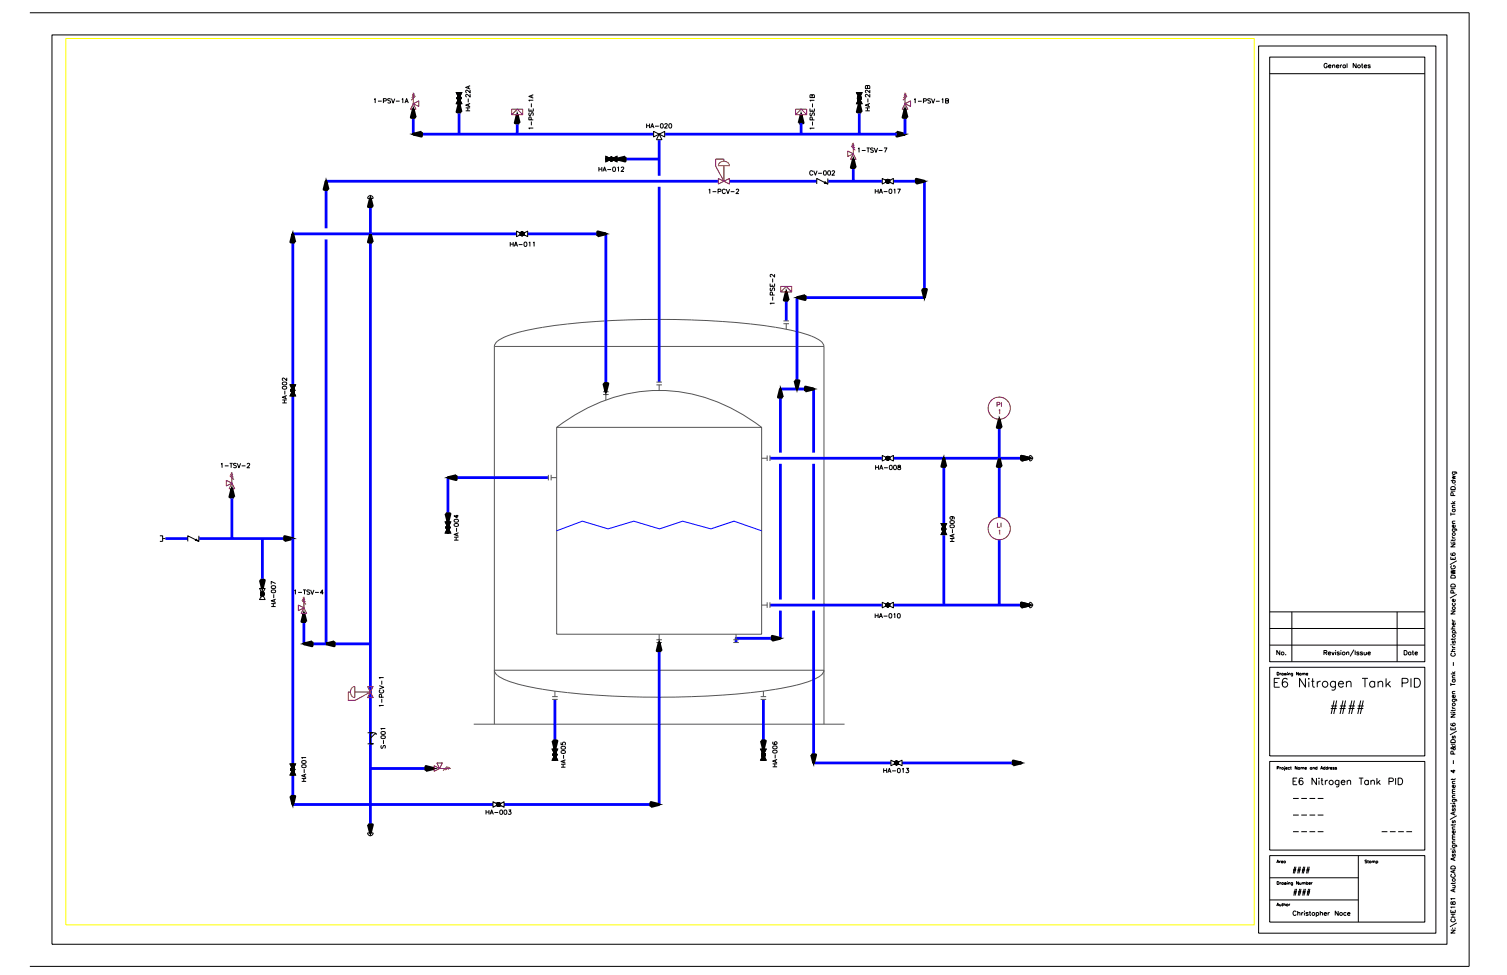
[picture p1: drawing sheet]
<svg xmlns="http://www.w3.org/2000/svg" width="864mm" height="559mm" viewBox="0 0 864 559" stroke-linecap="round" stroke-linejoin="round" font-family="sans-serif">
<defs><g id="words">
<text font-size="11" x="729" y="397">E6 Nitrogen Tank PID</text>
<g font-size="6.2">
<text x="370" y="75">HA-020</text>
<text x="501" y="356">HA-010</text>
<text x="278" y="468">HA-003</text>
</g>
<g font-size="5.7">
<text x="213" y="60">1-PSV-1A</text>
<text x="271" y="65" transform="rotate(-90 271 65)">HA-22A</text>
<text x="500" y="65" transform="rotate(-90 500 65)">HA-22B</text>
<text x="523" y="60">1-PSV-1B</text>
<text x="307" y="75" transform="rotate(-90 307 75)">1-PSE-1A</text>
<text x="468" y="75" transform="rotate(-90 468 75)">1-PSE-1B</text>
<text x="491" y="89">1-TSV-7</text>
<text x="342" y="99">HA-012</text>
<text x="463" y="102">CV-002</text>
<text x="405" y="112">1-PCV-2</text>
<text x="501" y="112">HA-017</text>
<text x="291" y="143">HA-011</text>
<text x="445" y="176" transform="rotate(-90 445 176)">1-PSE-2</text>
<text x="165" y="232" transform="rotate(-90 165 232)">HA-002</text>
<text x="126" y="269">1-TSV-2</text>
<text x="501" y="270">HA-008</text>
<text x="264" y="311" transform="rotate(-90 264 311)">HA-004</text>
<text x="548" y="312" transform="rotate(-90 548 312)">HA-009</text>
<text x="159" y="349" transform="rotate(-90 159 349)">HA-007</text>
<text x="221" y="406" transform="rotate(-90 221 406)">1-PCV-1</text>
<text x="222" y="430" transform="rotate(-90 222 430)">S-001</text>
<text x="325" y="441" transform="rotate(-90 325 441)">HA-005</text>
<text x="447" y="441" transform="rotate(-90 447 441)">HA-006</text>
<text x="177" y="449" transform="rotate(-90 177 449)">HA-001</text>
<text x="506" y="444">HA-013</text>
</g>
<text font-size="5.7" fill="#d00" x="168" y="342">1-TSV-4</text>
<text font-size="4.9" fill="#d00" x="574" y="234" transform="rotate(-90 574 234)">PI</text>
<text font-size="4.4" fill="#d00" x="574" y="303" transform="rotate(-90 574 303)">LI</text>
<text font-size="4.4" x="731" y="496">Area</text>
</g></defs>
<!-- layer: Equipment -->
<path d="M283 199h189M451 186v3M347 226v3M378 221v3M319 245a91 91 0 0 1 103-9l14 9M316 274h3M436 263h4M436 347h4M378 363v4M422 363v4M318 396v3M437 396v3" fill="none" stroke="#545454" stroke-width=".57"/>
<!-- layer: 0 -->
<g fill="none" stroke="#545454" stroke-width=".57">
<path d="M285 196l-2 3v216M444 188l-16-3-20-1-20-1h-22l-22 1-19 2-14 2-14 2a36 36 0 0 0-12 6M445 188l13 2a23 23 0 0 1 14 8v217M449 186h3M449 184h3M376 219h3M346 226h3M346 225h3M376 221h3M319 245h117v118h-117zM314 272v3M316 272v3"/>
<path d="M440 261v3M441 261v3M440 345v3M441 345v3M376 367h3M376 368h3M420 367h3M420 368h3M285 387a84 84 0 0 0 33 9l30 3 34 1 34-2 28-3M285 387l-2-3h189a12 12 0 0 1-9 7l-18 4M316 399h4M436 399h3"/>
<path d="M271 415h213M316 401h4M436 401h3"/>
</g>
<path d="M319 304l15-5 14 4 15-4 15 4 13-4 16 4 14-4 15 5" fill="none" stroke="#00f" stroke-width=".57"/>
<!-- layer: Process -->
<g fill="none" stroke="#00f" stroke-width="1.6" stroke-linecap="butt">
<path d="M237 67v10M242 77h133M263 64v13M296 66v11M381 77h133M459 70v7M492 64v13M519 67v10M358 91h20M378 80v21M489 96v8M187 109v22"/>
<path d="M187 104h225M212 118v355M378 107v112M418 104h50M474 104h32M512 104h13M530 104v62M168 139v82M168 134h128M187 137v232h-8M302 134h40M347 134v86"/>
<path d="M451 172v12M457 171v47M461 171h69M168 227v211M447 228v31M447 223h15M466 223v36M573 245v18M257 274v20M261 274h53M441 263h65M447 266v78"/>
<path d="M466 266v78M512 263h73M541 267v33M573 267v30M133 285v24M95 309h13M114 309h49M150 309v24M541 306v41M573 309v38M174 356v13M441 347h65"/>
<path d="M447 350v16M466 350v83M512 347h73M192 369h20M378 373v88M442 366h-20v2M318 401v24M437 401v24M466 437h45M517 437h68M168 444v12M212 440h32"/>
<path d="M168 461h115M289 461h84"/>
</g>
<!-- layer: Annotation -->
<g fill="none" stroke="#000" stroke-width="1.6" stroke-linecap="butt">
<path d="M263 59l1 5h-2zM492 59l2 5h-3zM237 77l5-1v2zM237 63l1 4h-2zM296 66l2 4h-3zM459 66l1 4h-2zM514 76l5 1-5 1zM519 63l1 4h-3zM354 91l4-1v2zM489 91l1 5h-2zM187 104l1 5h-2zM212 114l1 4h-2z"/>
<path d="M525 103l5 1-5 1zM168 134l1 5h-2zM212 134l1 5h-2zM342 133l5 1-5 1zM451 167l1 5h-3zM457 171l4-2v3zM529 166h2l-1 5zM346 220h2l-1 5zM456 218h2l-1 5zM447 223l1 5h-2zM462 222l4 1-4 1zM573 240l1 5h-3z"/>
<path d="M257 274l4-1v2zM541 263l1 4h-2zM573 263l1 4h-3zM585 261l5 2-5 1zM133 280l1 5h-2zM256 294h2l-1 5zM163 308l5 1-5 1zM149 333h3l-2 4zM174 352l1 4h-2zM585 346l5 1-5 1zM174 369l5-1v2zM187 369l5-1v2z"/>
<path d="M378 368l1 5h-2zM442 365l5 1-5 1zM244 439l5 1-5 2zM317 425h2l-1 4zM436 425h3l-2 4zM465 433h2l-1 4zM581 436l4 1-4 1zM167 456h2l-1 5zM373 460l5 1-5 1zM211 473h2l-1 4z"/>
</g>
<!-- layer: 0 -->
<g fill="#000" stroke="#000" stroke-width=".57">
<path d="M263 57v2h-2zM261 53h2v2zM262 56v1zM263 57v2zM263 53v2zM492 57v2h-1zM491 53h1v2zM491 56v1zM493 57v2zM493 53v2zM347 90l2 1h-2zM347 91h2z"/>
<path d="M350 92h1zM351 91l3-1v1zM351 91h3zM508 103h1zM299 135h1zM168 225v2zM168 221v2zM169 223v1zM508 262h1zM255 299h1v2zM257 299v2zM256 303v2h-1z"/>
<path d="M257 303v2zM540 304v2h-1zM539 300h1v2zM540 303v1zM541 304v2zM541 300v2zM149 340v1zM151 340v1zM508 346h1zM166 438h1v2zM317 432v1zM318 429v3z"/>
<path d="M318 434v2zM318 429h2l-2 3zM318 433l2 3h-2zM436 429h1v3zM437 433v3h-1zM438 429v3zM438 434v2zM438 432v1zM513 436h1zM167 442v2h-1zM168 442v2zM168 438v2z"/>
<path d="M285 460h1z"/>
<path d="M262 56v1zM262 56v1z"/>
<path d="M262 56v1zM262 56v1z"/>
<path d="M262 56v1zM262 56v1z"/>
<path d="M262 56v1zM262 56v1z"/>
<path d="M262 55v2zM262 55v2z"/>
<path d="M262 55v2zM262 55v2z"/>
<path d="M262 55v2zM262 55v2z"/>
<path d="M262 55v2zM263 55v2z"/>
<path d="M263 57v2zM263 57v2z"/>
<path d="M263 53v2zM263 53v2z"/>
<path d="M263 55v2zM263 55v2z"/>
<path d="M263 55v2zM263 55v2z"/>
<path d="M263 57v2zM263 57v2z"/>
<path d="M263 53v2zM263 53v2z"/>
<path d="M263 55v2zM263 55v2z"/>
<path d="M263 55v2zM263 55v2z"/>
<path d="M263 57v2zM263 57v2z"/>
<path d="M263 53v2zM263 53v2z"/>
<path d="M263 55v2zM263 55v2z"/>
<path d="M263 57v2zM263 57v2z"/>
<path d="M263 53v2zM263 53v2z"/>
<path d="M263 55v2zM263 55v2z"/>
<path d="M263 55v2zM263 55v2z"/>
<path d="M263 57v2zM263 57v2z"/>
<path d="M263 53v2zM263 53v2z"/>
<path d="M263 55v2zM263 55v2z"/>
<path d="M263 55v2zM263 55v2z"/>
<path d="M264 57l-1 2zM264 57l1 2h-1z"/>
<path d="M264 53v2zM264 53h1l-1 2z"/>
<path d="M263 55v2zM264 55l-1 2z"/>
<path d="M264 55v2zM264 55v2z"/>
<path d="M264 55v2zM264 55v2z"/>
<path d="M264 55v2zM264 55v2z"/>
<path d="M264 55v2zM264 56v1z"/>
<path d="M264 56v1zM264 56v1z"/>
<path d="M264 56v1zM264 56v1z"/>
<path d="M264 56v1zM264 56v1z"/>
<path d="M491 56v1zM491 56v1z"/>
<path d="M491 56v1zM491 56v1z"/>
<path d="M492 56l-1 1zM492 56v1z"/>
<path d="M492 56v1zM492 56v1z"/>
<path d="M492 55v2zM492 55v2z"/>
<path d="M492 55v2zM492 55v2z"/>
<path d="M492 55v2zM492 55v2z"/>
<path d="M492 55v2zM492 55v2z"/>
<path d="M492 57v2zM492 57v2z"/>
<path d="M492 53v2zM492 53v2z"/>
<path d="M492 55v2zM492 55v2z"/>
<path d="M492 55v2zM492 55v2z"/>
<path d="M492 57v2zM492 57v2z"/>
<path d="M492 53v2zM492 53v2z"/>
<path d="M492 55v2zM492 55v2z"/>
<path d="M492 55v2zM492 55v2z"/>
<path d="M492 57v2zM492 57v2z"/>
<path d="M492 53v2zM492 53v2z"/>
<path d="M492 55v2zM492 55v2z"/>
<path d="M492 57v2zM493 57l-1 2z"/>
<path d="M492 53v2zM493 53v2z"/>
<path d="M492 55v2zM493 55l-1 2z"/>
<path d="M493 55v2zM493 55v2z"/>
<path d="M493 57v2zM493 57v2z"/>
<path d="M493 53v2zM493 53v2z"/>
<path d="M493 55v2zM493 55v2z"/>
<path d="M493 55v2zM493 55v2z"/>
<path d="M493 57v2zM493 57l1 2h-1z"/>
<path d="M493 53v2zM493 53h1l-1 2z"/>
<path d="M493 55v2zM493 55v2z"/>
<path d="M493 55v2zM493 55v2z"/>
<path d="M237 63v4h-1zM237 63v4h1z"/>
<path d="M237 77h5v1zM237 77h5v-1z"/>
<path d="M263 59v5h-1zM263 59v5h1z"/>
<path d="M296 66v4h-1zM296 66v4h2z"/>
<path d="M459 66v4h1zM459 66v4h-1z"/>
<path d="M492 59v5h-1zM492 59v5h2z"/>
<path d="M514 77v1l5-1zM514 76l5 1h-5z"/>
<path d="M519 63v4h-2zM519 63v4h1z"/>
<path d="M347 91h2zM347 91h2z"/>
<path d="M347 91h2zM347 91h2z"/>
<path d="M347 91h2zM347 91h2z"/>
<path d="M347 91h2zM347 91h2z"/>
<path d="M347 91h2zM347 91h2z"/>
<path d="M349 91h2zM349 91h2z"/>
<path d="M349 91h2zM349 91h2z"/>
<path d="M349 91h2zM349 91h2z"/>
<path d="M349 91h2zM349 91h2z"/>
<path d="M349 91h2zM349 91h2z"/>
<path d="M347 92h2zM347 92v1l2-1z"/>
<path d="M349 91h2zM349 91h2z"/>
<path d="M349 91h2zM349 92l2-1z"/>
<path d="M349 91h2zM349 91h2z"/>
<path d="M349 92h2zM349 92h2z"/>
<path d="M349 91h2zM349 91h2z"/>
<path d="M349 92h2zM349 92h2z"/>
<path d="M349 91h2zM349 91h2z"/>
<path d="M349 92h2zM350 92h1z"/>
<path d="M350 91h1zM349 91h2z"/>
<path d="M350 92h1zM350 92h1z"/>
<path d="M350 90h1zM350 91h1z"/>
<path d="M350 92h1zM350 92h1z"/>
<path d="M350 90h1zM350 90h1z"/>
<path d="M350 92h1zM350 92h1z"/>
<path d="M350 90h1zM350 90h1z"/>
<path d="M350 92h1zM350 92h1z"/>
<path d="M350 90h1zM350 90h1z"/>
<path d="M350 92h1zM350 92h1z"/>
<path d="M350 90h1zM350 90h1z"/>
<path d="M350 92h1zM350 92h1z"/>
<path d="M350 90h1zM350 90h1z"/>
<path d="M350 92h1zM350 92h1z"/>
<path d="M350 90h1zM350 90h1z"/>
<path d="M350 90h1zM350 90h1z"/>
<path d="M351 91h3zM351 91h3z"/>
<path d="M351 91h3zM351 91h3z"/>
<path d="M351 91h3zM351 91h3z"/>
<path d="M351 91h3zM351 91h3z"/>
<path d="M351 91h3zM351 91h3z"/>
<path d="M351 92l3-1zM351 92l3 1v-1z"/>
<path d="M354 91h4v1zM354 91h4v-1z"/>
<path d="M489 91v5h-1zM489 91v5h1z"/>
<path d="M187 104v5h-1zM187 104v5h1z"/>
<path d="M212 114v4h-1zM212 114v4h1z"/>
<path d="M508 103h1zM508 103h1z"/>
<path d="M508 105h1zM508 105h1z"/>
<path d="M508 103h1zM508 103h1z"/>
<path d="M508 105h1zM508 105h1z"/>
<path d="M508 103h2zM508 103h2z"/>
<path d="M508 105h1zM508 105h1z"/>
<path d="M508 103h2zM508 103h2z"/>
<path d="M508 105h2zM508 105h1z"/>
<path d="M508 103h2zM508 103h2z"/>
<path d="M508 104h2zM508 104l2 1z"/>
<path d="M508 103l2 1zM508 103l2 1z"/>
<path d="M508 104h2zM508 104h2z"/>
<path d="M508 104h2zM508 104h2z"/>
<path d="M508 104h2zM508 104h2z"/>
<path d="M508 104h2zM508 104h2z"/>
<path d="M525 103l5 1h-5zM525 104v1l5-1z"/>
<path d="M168 134v5h-1zM168 134v5h1z"/>
<path d="M212 134v5h-1zM212 134v5h1z"/>
<path d="M299 133h1zM299 133h1z"/>
<path d="M299 133h1zM299 133h1z"/>
<path d="M299 133h1zM298 133h2z"/>
<path d="M299 135h1zM299 135h1z"/>
<path d="M298 133h2zM298 133h2z"/>
<path d="M298 135h2zM298 135h2z"/>
<path d="M298 133l2 1zM298 133l2 1z"/>
<path d="M298 135h2zM298 135h2z"/>
<path d="M298 134h2zM298 134h2z"/>
<path d="M298 134h2zM298 134l2 1z"/>
<path d="M298 134h2zM298 134h2z"/>
<path d="M298 134h2zM298 134h2z"/>
<path d="M298 134h2zM298 134h2z"/>
<path d="M342 133l5 1h-5zM342 134v1l5-1z"/>
<path d="M451 167v5h-2zM451 167v5h1z"/>
<path d="M457 171h4v1zM457 171h4v-2z"/>
<path d="M530 166h1l-1 5zM529 166l1 5v-5z"/>
<path d="M347 220h1l-1 5zM346 220l1 5v-5z"/>
<path d="M457 218h1l-1 5zM456 218l1 5v-5z"/>
<path d="M167 225v2zM167 225v2z"/>
<path d="M167 221v2zM167 221v2z"/>
<path d="M167 223v2zM168 223v2z"/>
<path d="M167 225v2zM168 225l-1 2z"/>
<path d="M167 221v2zM168 221l-1 2z"/>
<path d="M168 223v2zM168 223v2z"/>
<path d="M168 223v2zM168 223v2z"/>
<path d="M168 225v2zM168 225v2z"/>
<path d="M168 221v2zM168 221v2z"/>
<path d="M168 223v2zM168 223v2z"/>
<path d="M168 225v2zM168 225v2z"/>
<path d="M168 221v2zM168 221v2z"/>
<path d="M168 223v2zM168 223v2z"/>
<path d="M168 223v2zM168 223v2z"/>
<path d="M168 225v2zM168 225v2z"/>
<path d="M168 221v2zM168 221v2z"/>
<path d="M168 223v2zM168 223v2z"/>
<path d="M168 223v2zM168 223v2z"/>
<path d="M168 225v2zM168 225l1 2h-1z"/>
<path d="M168 221v2zM168 221h1l-1 2z"/>
<path d="M168 223v2zM168 223v2z"/>
<path d="M168 223v2zM168 223v2z"/>
<path d="M168 223v2zM168 223v2z"/>
<path d="M168 223v2zM169 223l-1 2z"/>
<path d="M169 223v1zM169 223v1z"/>
<path d="M169 223v1zM169 223v1z"/>
<path d="M169 223v1zM169 223v1z"/>
<path d="M169 223v1zM169 223v1z"/>
<path d="M169 223v1zM169 223v1z"/>
<path d="M169 223v1zM169 223v1z"/>
<path d="M447 223v5h-1zM447 223v5h1z"/>
<path d="M462 222l4 1h-4zM462 223v1l4-1z"/>
<path d="M573 240v5h-2zM573 240v5h1z"/>
<path d="M257 274h4v1zM257 274h4v-1z"/>
<path d="M508 262h1zM508 262h1z"/>
<path d="M508 262h1zM508 262h1z"/>
<path d="M508 264h1zM508 264h1z"/>
<path d="M508 262h2zM508 262h2z"/>
<path d="M508 263h1zM508 263l1 1z"/>
<path d="M508 262h2zM508 262h2z"/>
<path d="M508 263h2zM508 263h1z"/>
<path d="M508 262h2zM508 262h2z"/>
<path d="M508 263h2zM508 263h2z"/>
<path d="M508 262h2zM508 262h2z"/>
<path d="M508 263h2zM508 263h2z"/>
<path d="M508 262l2 1zM508 262l2 1z"/>
<path d="M508 263h2zM508 263h2z"/>
<path d="M508 263h2zM508 263h2z"/>
<path d="M541 263v4h-1zM541 263v4h1z"/>
<path d="M573 263v4h-2zM573 263v4h1z"/>
<path d="M585 261l5 2h-5zM585 263v1l5-1z"/>
<path d="M585 261l5 2h-5zM585 263v1l5-1z"/>
<path d="M133 280v5h-1zM133 280v5h1z"/>
<path d="M257 299v2zM257 299v2l1-2z"/>
<path d="M257 294h1l-1 5zM256 294l1 5v-5z"/>
<path d="M163 308l5 1h-5zM163 309v1l5-1z"/>
<path d="M256 302v1zM256 302v1z"/>
<path d="M256 302v1zM256 302v1z"/>
<path d="M256 302v1zM256 302v1z"/>
<path d="M256 302v1zM256 302v1z"/>
<path d="M256 302v1zM256 302v1z"/>
<path d="M256 302v1zM256 302v1z"/>
<path d="M256 302v1zM256 302v1z"/>
<path d="M256 302v1zM256 302v1z"/>
<path d="M256 301v2zM256 301v2z"/>
<path d="M256 301v2zM256 301v2z"/>
<path d="M256 299v2zM256 299v2z"/>
<path d="M256 303v2zM256 303v2z"/>
<path d="M256 301v2zM256 301v2z"/>
<path d="M256 301v2zM256 301v2z"/>
<path d="M256 299v2zM256 299l1 2z"/>
<path d="M256 303l1 2zM256 303l1 2z"/>
<path d="M256 301v2zM256 301v2z"/>
<path d="M256 301l1 2zM256 301l1 2z"/>
<path d="M257 299v2zM257 299v2z"/>
<path d="M257 303v2zM257 303v2z"/>
<path d="M257 301v2zM257 301v2z"/>
<path d="M257 299v2zM257 299v2z"/>
<path d="M257 303v2zM257 303v2z"/>
<path d="M257 301v2zM257 301v2z"/>
<path d="M257 301v2zM257 301v2z"/>
<path d="M257 299v2zM257 299v2z"/>
<path d="M257 303v2zM257 303v2z"/>
<path d="M257 301v2zM257 301v2z"/>
<path d="M257 301v2zM257 301v2z"/>
<path d="M257 303v2zM257 303v2h1z"/>
<path d="M257 301v2zM257 301v2z"/>
<path d="M257 301v2zM257 301v2z"/>
<path d="M257 301v2zM257 301v2z"/>
<path d="M540 303v1zM540 303v1z"/>
<path d="M540 303v1zM540 303v1z"/>
<path d="M540 303v1zM540 303v1z"/>
<path d="M540 303v1zM540 303v1z"/>
<path d="M540 303v1zM540 302v2z"/>
<path d="M540 302v2zM540 302v2z"/>
<path d="M540 302v2zM540 302v2z"/>
<path d="M540 302v2zM540 302v2z"/>
<path d="M540 302v2zM540 302v2z"/>
<path d="M540 304v2zM541 304l-1 2z"/>
<path d="M540 300v2zM541 300l-1 2z"/>
<path d="M540 302v2zM541 302v2z"/>
<path d="M541 304v2zM541 304v2z"/>
<path d="M541 300v2zM541 300v2z"/>
<path d="M541 302v2zM541 302v2z"/>
<path d="M541 302v2zM541 302v2z"/>
<path d="M541 304v2zM541 304v2z"/>
<path d="M541 300v2zM541 300v2z"/>
<path d="M541 302v2zM541 302v2z"/>
<path d="M541 304v2zM541 304v2z"/>
<path d="M541 300v2zM541 300v2z"/>
<path d="M541 302v2zM541 302v2z"/>
<path d="M541 302v2zM541 302v2z"/>
<path d="M541 304v2zM541 304v2z"/>
<path d="M541 300v2zM541 300v2z"/>
<path d="M541 302v2zM541 302v2z"/>
<path d="M541 302v2zM541 302v2z"/>
<path d="M541 304v2zM541 304l1 2h-1z"/>
<path d="M541 300v2zM541 300h1l-1 2z"/>
<path d="M541 302v2zM541 302v2z"/>
<path d="M541 302v2zM541 302v2z"/>
<path d="M541 302v2zM542 302l-1 2z"/>
<path d="M542 302v2zM542 302v2z"/>
<path d="M542 302v2zM542 303v1z"/>
<path d="M150 333h2l-2 4zM149 333l1 4v-4z"/>
<path d="M149 340v1zM149 340v1z"/>
<path d="M149 340l1 1zM150 340v1z"/>
<path d="M150 340v1zM150 340v1z"/>
<path d="M150 340v1zM150 340v1z"/>
<path d="M150 340v1zM150 340v1z"/>
<path d="M150 339v2zM150 339v2z"/>
<path d="M150 339v2zM150 339v2z"/>
<path d="M150 339v2zM150 339l1 2z"/>
<path d="M151 339v2zM151 339v2z"/>
<path d="M151 339v2zM151 339v2z"/>
<path d="M151 340v1zM151 340v1z"/>
<path d="M151 340v1zM151 340v1z"/>
<path d="M151 340v1zM151 340v1z"/>
<path d="M151 340v1zM151 340v1z"/>
<path d="M174 352v4h-1zM174 352v4h1z"/>
<path d="M508 346h1zM508 346h1z"/>
<path d="M508 348h1zM508 348h1z"/>
<path d="M508 346h1zM508 346h1z"/>
<path d="M508 348h1zM508 348h1z"/>
<path d="M508 346h2zM508 346h2z"/>
<path d="M508 348h1zM508 348h1z"/>
<path d="M508 346h2zM508 346h2z"/>
<path d="M508 347h2zM508 347l1 1z"/>
<path d="M508 346h2zM508 346h2z"/>
<path d="M508 347h2zM508 347h2z"/>
<path d="M508 346l2 1zM508 346l2 1z"/>
<path d="M508 347h2zM508 347h2z"/>
<path d="M508 347h2zM508 347h2z"/>
<path d="M508 347h2zM508 347h2z"/>
<path d="M508 347h2zM508 347h2z"/>
<path d="M585 346l5 1h-5zM585 347v1l5-1z"/>
<path d="M585 346l5 1h-5zM585 347v1l5-1z"/>
<path d="M174 369h5v1zM174 369h5v-1z"/>
<path d="M187 369h5v1zM187 369h5v-1z"/>
<path d="M378 368v5h-1zM378 368v5h1z"/>
<path d="M442 365l5 1h-5zM442 366v1l5-1z"/>
<path d="M167 438v2zM167 438v2z"/>
<path d="M167 438v2zM168 438l-1 2z"/>
<path d="M168 440v2zM168 440v2z"/>
<path d="M168 438v2zM168 438v2z"/>
<path d="M168 440v2zM168 440v2z"/>
<path d="M168 438v2zM168 438v2z"/>
<path d="M168 440v2zM168 440v2z"/>
<path d="M168 440v2zM168 440v2z"/>
<path d="M168 438v2zM168 438v2z"/>
<path d="M168 440v2zM168 440v2z"/>
<path d="M244 439l5 1h-5zM244 440v2l5-2z"/>
<path d="M317 432v1zM317 432v1z"/>
<path d="M317 432v1zM317 432v1z"/>
<path d="M317 432v1zM317 432v1z"/>
<path d="M317 432v1zM317 432v1z"/>
<path d="M317 432v1zM317 432v1z"/>
<path d="M317 432v1zM317 432v1z"/>
<path d="M317 432v1zM317 432v1z"/>
<path d="M317 432v1zM317 432v1z"/>
<path d="M318 432v1zM317 432v1z"/>
<path d="M318 432v1zM318 432v1z"/>
<path d="M318 429v3zM316 429h2v3z"/>
<path d="M318 433v3zM318 433v3h-2z"/>
<path d="M318 431v3zM318 432v1z"/>
<path d="M318 431v3zM318 431v3z"/>
<path d="M318 429v2zM318 429v2z"/>
<path d="M318 434v2zM318 434v2z"/>
<path d="M318 431v3zM318 431v3z"/>
<path d="M318 429v2zM318 429v2z"/>
<path d="M318 434v2zM318 434v2z"/>
<path d="M318 431v3zM318 431v3z"/>
<path d="M318 431v3zM318 431v3z"/>
<path d="M318 429v2zM318 429v2z"/>
<path d="M318 434v2zM318 434v2z"/>
<path d="M318 431v3zM318 431v3z"/>
<path d="M318 431v3zM318 431v3z"/>
<path d="M318 429v2zM318 429v2z"/>
<path d="M318 434v2zM318 434v2z"/>
<path d="M318 432v2zM318 431v3z"/>
<path d="M318 429v3zM318 429v2z"/>
<path d="M318 433v3zM318 434v2z"/>
<path d="M318 432v1zM318 432v1z"/>
<path d="M319 432l-1 1zM318 432v1z"/>
<path d="M319 432v1zM319 432v1z"/>
<path d="M319 432v1zM319 432v1z"/>
<path d="M318 425h1l-1 4zM317 425l1 4v-4z"/>
<path d="M436 432v1zM436 432v1z"/>
<path d="M436 432v1zM436 432v1z"/>
<path d="M436 432v1zM436 432v1z"/>
<path d="M436 432l1 1zM437 432v1z"/>
<path d="M437 432v1zM437 432v1z"/>
<path d="M437 432v1zM437 432v1z"/>
<path d="M437 432v1zM437 432v1z"/>
<path d="M437 432v1zM437 432v1z"/>
<path d="M437 432v1zM437 432v1z"/>
<path d="M437 432v1zM437 432v1z"/>
<path d="M437 429v3zM437 429v2z"/>
<path d="M437 433v3zM437 433v3z"/>
<path d="M437 432v1zM437 432v1z"/>
<path d="M437 432v2zM437 432v2z"/>
<path d="M437 429v2zM437 429v2z"/>
<path d="M437 434v2zM437 434v2z"/>
<path d="M437 431v3zM437 431v3z"/>
<path d="M437 431v3zM437 431v3z"/>
<path d="M437 429v2zM437 429v2z"/>
<path d="M437 434v2zM437 434v2z"/>
<path d="M437 431v3zM437 431v3z"/>
<path d="M437 429l1 2zM437 429l1 2z"/>
<path d="M437 434l1 2zM437 434l1 2z"/>
<path d="M437 431v3zM437 431l1 3z"/>
<path d="M438 431v3zM438 431v3z"/>
<path d="M438 429v2zM438 429v2z"/>
<path d="M438 434v2zM438 434v2z"/>
<path d="M438 431v3zM438 431v3z"/>
<path d="M438 431v3zM438 431v2z"/>
<path d="M438 429v3zM438 429v3l1-3z"/>
<path d="M438 434v2zM438 433v3h1z"/>
<path d="M438 432v1zM438 432v1z"/>
<path d="M438 432v1zM438 432v1z"/>
<path d="M438 432v1zM438 432v1z"/>
<path d="M438 432v1zM438 432v1z"/>
<path d="M438 432v1zM438 432v1z"/>
<path d="M438 432v1zM438 432v1z"/>
<path d="M438 432v1zM438 432v1z"/>
<path d="M438 432v1zM438 432v1z"/>
<path d="M438 432v1zM438 432v1z"/>
<path d="M438 432v1zM438 432v1z"/>
<path d="M437 425h2l-2 4zM436 425l1 4v-4z"/>
<path d="M466 433h1l-1 4zM465 433l1 4v-4z"/>
<path d="M513 436h1zM513 436h1z"/>
<path d="M513 436h1zM513 436h1z"/>
<path d="M513 436l2 1zM513 437h2z"/>
<path d="M513 437h2zM513 437h2z"/>
<path d="M513 437h2zM513 437h2z"/>
<path d="M513 437h2zM513 437h2z"/>
<path d="M513 437h2zM513 437h2z"/>
<path d="M513 437h2zM513 437l2 1z"/>
<path d="M513 437h2zM513 437h2z"/>
<path d="M581 436l4 1h-4zM581 437v1l4-1z"/>
<path d="M167 440v1zM167 440v2z"/>
<path d="M167 440v2zM167 440v2z"/>
<path d="M167 440v2zM167 440v2z"/>
<path d="M167 440v2zM167 440v2z"/>
<path d="M167 440v2zM167 440v2z"/>
<path d="M167 440v2zM167 440v2z"/>
<path d="M167 440v2zM167 440v2z"/>
<path d="M167 442v2zM167 442v2z"/>
<path d="M167 440v2zM167 440v2z"/>
<path d="M167 440v2zM168 440v2z"/>
<path d="M167 442v2zM168 442l-1 2z"/>
<path d="M168 440v2zM168 440v2z"/>
<path d="M168 442v2zM168 442v2z"/>
<path d="M168 442v2zM168 442v2z"/>
<path d="M168 442v2zM168 442v2z"/>
<path d="M168 440v2zM168 440v2z"/>
<path d="M168 442v2zM168 442l1 2h-1z"/>
<path d="M168 438v2zM168 438h1l-1 2z"/>
<path d="M168 440v2zM168 440v2z"/>
<path d="M168 440v2zM168 440v2z"/>
<path d="M168 440v2zM168 440v2z"/>
<path d="M168 440v2zM169 440l-1 2z"/>
<path d="M169 440v2zM169 440v2z"/>
<path d="M169 440v2zM169 440v2z"/>
<path d="M169 440v2zM169 440v2z"/>
<path d="M169 440v2zM169 441v1z"/>
<path d="M168 456h1l-1 5zM167 456l1 5v-5z"/>
<path d="M373 460l5 1h-5zM373 461v1l5-1z"/>
<path d="M212 473h1l-1 4zM211 473l1 4v-4z"/>
<path d="M285 460h1zM285 460h1z"/>
<path d="M285 460h1zM285 460h1z"/>
<path d="M285 460h1zM285 460h1z"/>
<path d="M285 460l2 1zM285 460l2 1z"/>
<path d="M285 461h2zM285 461h2z"/>
<path d="M285 461h2zM285 461h2z"/>
<path d="M285 461h2zM285 461h2z"/>
</g>
<!-- layer: Mechanical -->
<g fill="none" stroke="#000" stroke-width=".57">
<path d="M378 77l-2 3M211 114h3M473 104v1h-1h1zM590 261v3M92 310h1M112 309l1 1h-1h1zM590 345v3M215 420l1 1-1-1-3 3M211 477h3"/>
<circle cx="263" cy="56" r=".1"/>
<circle cx="492" cy="56" r=".1"/>
<circle cx="350" cy="91" r=".1"/>
<circle cx="509" cy="104" r="1.1"/>
<circle cx="299" cy="134" r="1.1"/>
<circle cx="168" cy="224" r=".1"/>
<circle cx="509" cy="263" r="1.1"/>
<circle cx="257" cy="302" r=".1"/>
<circle cx="541" cy="303" r=".1"/>
<circle cx="150" cy="340" r="1.1"/>
<circle cx="509" cy="347" r="1.1"/>
<circle cx="318" cy="433" r=".1"/>
<circle cx="437" cy="433" r=".1"/>
<circle cx="514" cy="437" r="1.1"/>
<circle cx="168" cy="441" r=".1"/>
<circle cx="286" cy="461" r="1.1"/>
</g>
<!-- layer: 0 -->
<g fill="none" stroke="#000" stroke-width=".57">
<path d="M263 56l-2-3h4l-2 3M263 57l-2 2h4l-2-2M492 56l-1-3h3l-1 3M492 57l-1 2h3l-1-2M378 77l3 1v-3l-6 3v-3l3 2 1 3h-3M350 91l-3-1v3l3-1M351 91l3-1v3l-3-1M211 114a1.6 1.6 0 0 1 1-2 1.6 1.6 0 0 1 2 2M473 104l1 1h-2zM474 102v3l-6-3v3M508 104l-2-2v3l2-1M509 104l3-2v3l-3-1"/>
<path d="M298 134l-2-2v4l2-2M300 134l2-2v4l-2-2M167 223l-1-2h3l-1 2M167 224l-1 3h3l-1-3M508 262l-2-1v3l2-1M510 262l2-1v3l-2-1M590 261a1.6 1.6 0 0 1 2 2 1.6 1.6 0 0 1-2 1M92 307h1v3M93 309h2M112 309l2 1h-2zM114 307v3l-6-3v3M256 303l-1 2h3l-1-2"/>
<path d="M256 302l-1-3h3l-1 3M541 302l-2-2h3l-1 2M541 304l-2 2h3l-1-2M150 340l-1-3h3l-1 3M150 341l-1 3h3l-1-3M508 346l-2-1v3l2-1M509 346l3-1v3l-3-1M590 345a1.6 1.6 0 0 1 2 2 1.6 1.6 0 0 1-2 1M211 420h3h-2v6h2h-3M318 433l-2 3h4l-2-3M318 432l-2-3h4l-2 3M437 433l-1 3h3l-1-3"/>
<path d="M437 432l-1-3h3l-1 3M513 437l-2-1v3l2-1M514 437l3-1v3l-3-1M167 440l-1-2h3l-1 2M167 442l-1 2h3l-1-2M211 477a1.6 1.6 0 0 0 1 2 1.6 1.6 0 0 0 2-2M285 461l-2-1v3l2-2M286 461l3-1v3l-3-2"/>
<circle cx="263" cy="56" r=".9"/>
<circle cx="263" cy="56" r="1.1"/>
<circle cx="263" cy="56" r=".8"/>
<circle cx="263" cy="56" r=".6"/>
<circle cx="263" cy="56" r=".1"/>
<circle cx="263" cy="56" r=".5"/>
<circle cx="263" cy="56" r=".3"/>
<circle cx="263" cy="56" r=".2"/>
<circle cx="492" cy="56" r=".9"/>
<circle cx="492" cy="56" r="1.1"/>
<circle cx="492" cy="56" r=".8"/>
<circle cx="492" cy="56" r=".6"/>
<circle cx="492" cy="56" r=".1"/>
<circle cx="492" cy="56" r=".3"/>
<circle cx="492" cy="56" r=".5"/>
<circle cx="492" cy="56" r=".2"/>
<circle cx="350" cy="91" r=".1"/>
<circle cx="350" cy="91" r=".2"/>
<circle cx="350" cy="91" r=".3"/>
<circle cx="350" cy="91" r=".6"/>
<circle cx="350" cy="91" r=".5"/>
<circle cx="350" cy="91" r=".8"/>
<circle cx="350" cy="91" r=".9"/>
<circle cx="350" cy="91" r="1.1"/>
<circle cx="168" cy="224" r=".9"/>
<circle cx="168" cy="224" r="1.1"/>
<circle cx="168" cy="224" r=".6"/>
<circle cx="168" cy="224" r=".1"/>
<circle cx="168" cy="224" r=".2"/>
<circle cx="168" cy="224" r=".5"/>
<circle cx="168" cy="224" r=".4"/>
<circle cx="168" cy="224" r=".3"/>
<circle cx="257" cy="302" r=".2"/>
<circle cx="257" cy="302" r=".3"/>
<circle cx="257" cy="302" r=".5"/>
<circle cx="257" cy="302" r=".1"/>
<circle cx="257" cy="302" r=".6"/>
<circle cx="257" cy="302" r="1.1"/>
<circle cx="257" cy="302" r=".9"/>
<circle cx="541" cy="303" r=".9"/>
<circle cx="541" cy="303" r="1.1"/>
<circle cx="541" cy="303" r=".8"/>
<circle cx="541" cy="303" r=".6"/>
<circle cx="541" cy="303" r=".1"/>
<circle cx="541" cy="303" r=".3"/>
<circle cx="318" cy="433" r=".2"/>
<circle cx="318" cy="433" r=".1"/>
<circle cx="318" cy="433" r=".5"/>
<circle cx="318" cy="433" r=".3"/>
<circle cx="318" cy="433" r=".6"/>
<circle cx="318" cy="433" r="1.1"/>
<circle cx="318" cy="433" r=".9"/>
<circle cx="437" cy="433" r=".2"/>
<circle cx="437" cy="433" r=".5"/>
<circle cx="437" cy="433" r=".3"/>
<circle cx="437" cy="433" r=".1"/>
<circle cx="437" cy="433" r=".6"/>
<circle cx="437" cy="433" r="1.1"/>
<circle cx="437" cy="433" r=".9"/>
<circle cx="168" cy="441" r=".9"/>
<circle cx="168" cy="441" r="1.1"/>
<circle cx="168" cy="441" r=".8"/>
<circle cx="168" cy="441" r=".6"/>
<circle cx="168" cy="441" r=".1"/>
<circle cx="168" cy="441" r=".3"/>
</g>
<!-- layer: Instrument -->
<g fill="none" stroke="#d00" stroke-width=".57">
<path d="M238 55l-2 2M520 55l-3 2M293 66v-3h7v3h-7l3-3 4 3M456 66v-3h6v3h-6l3-3 3 3M415 95v9l3-2v3l-6-3v3l3-1M488 84l2 2M447 167v-3h7v3h-7l4-3 3 3M566 234a6 6 0 0 1 7-6 6 6 0 0 1 6 6M132 273l2 2M566 303a6 6 0 0 1 7-6 6 6 0 0 1 6 6M173 344l2 2M203 397h9l-1-4h3l-3 7h3l-2-3"/>
<path d="M256 439l-2 3"/>
</g>
<!-- layer: 0 -->
<g fill="none" stroke="#d00" stroke-width=".57">
<path d="M237 53v6l3-1v3l-3-2 1 4h-3l2-4M237 54l-1 1M238 54l-2 2M519 53v6l3-1v3l-3-2 1 4h-3l2-4M519 54l-1 1M520 54l-2 2M412 94h.1M415 92l2 1 1 2h-6v-1M415 92l-2 1-1 1M415 92v-1h-5v4l5 9M488 83l2 2M488 82l2 1"/>
<path d="M489 82v6l-3-1v3l3-2-2 3h4l-2-3M566 234a6 6 0 0 0 7 6 6 6 0 0 0 6-6M572 235h1v2M132 272l2 2M132 271l1 1M133 271v6l-3-2v4l3-2-2 3h3l-1-3M566 303a6 6 0 0 0 7 6 6 6 0 0 0 6-6M572 304h1v2M173 343l2 2M174 342v6l-3-1v3l3-2-1 4h3l-2-4M201 397h-1v4h4l8-4M202 394l1-1v7l-1-1-1-1v-2z"/>
<path d="M257 440l-2 1M258 440l-1 1M252 440l-3 2v-3l3 1-2-3h4l-2 3h6"/>
</g>
<g fill="#fff" stroke="#fff" stroke-width=".57">
<path d="M572 304v3h2zM572 304h2v3z"/>
<path d="M572 235v3h2zM572 235h2v3z"/>
</g>
<!-- layer: Title Block -->
<g fill="none" stroke="#000" stroke-width=".57">
<path d="M17 7h825v547h-825M30 20h799v521h-799zM721 26h102v509h-102zM728 33h89v346h-89zM761 37a.9 .9 0 0 0-1-1 .9 .9 0 0 0-1 1 1 1 0 0 0 0 2 1 1 0 0 0 1 0l1-1h-1M761 38h2a.8 .8 0 0 0-1-1 1.1 1.1 0 0 0-1 2 1 1 0 0 0 2 0M764 38l1-1v2M764 37v2M766 38h1a.8 .8 0 0 0-1-1 1 1 0 0 0 0 2 .8 .8 0 0 0 1 0M768 37v2M769 37l-1 1M771 38a.8 .8 0 0 0-1-1 1 1 0 0 0 0 2 .8 .8 0 0 0 1 0"/>
<path d="M771 37v2M772 36v3M777 36v3l-2-3v3M780 37h1M781 36v2v1M782 38h1a.8 .8 0 0 0-1-1 1 1 0 0 0 0 2 .8 .8 0 0 0 1 0M785 38h-1h1v1h-1M728 42h89M831 275h3M832 279h2v2h-3zM832 273h2l-2 1h2l-2 1M832 270l3 1v1"/>
<path d="M833 275a1 1 0 0 0 0 2 .8 .8 0 0 0 1 0 1 1 0 0 0 0-2M833 270a1.1 1.1 0 0 0-1 2 1 1 0 0 0 2 0 1 1 0 0 0 0-2M834 278h.1M831 294v2M831 295h3M831 289h3M831 281h3M832 292h2M832 291h2M832 287l1 2M833 292a.8 .8 0 0 0 0 1 .8 .8 0 0 0 1 0 .8 .8 0 0 0 0-1M833 284v-1l-1-1-1 2h3"/>
<path d="M834 299h-2l1 1M834 290h-2l1 1M834 287l-1 1M831 319v2h3v-2M831 312h3l-3 1h3M832 311h.1M832 317a1.1 1.1 0 0 0 1 2 1.1 1.1 0 0 0 1-2 1 1 0 0 0-2 0 .8 .8 0 0 0 1 1M832 307l1 1M832 303h3v1M832 309v1M832 308h2M832 300h2"/>
<path d="M832 311h2M833 303a.8 .8 0 0 0-1 1 1 1 0 0 0 2 0 .8 .8 0 0 0 0-1M833 320v1M834 301a.8 .8 0 0 1 0 1 .8 .8 0 0 1-1 0 .8 .8 0 0 1 0-1v1M834 309l-1 1h-2M831 327h3l-3 1h3l-3 1M831 337h3M832 335h2v1h-3zM832 330h2v1h-3zM832 324a.9 .9 0 0 0-1 1 .9 .9 0 0 0 1 1 1 1 0 0 0 2 0 1 1 0 0 0 0-2h-1v1M833 340v-2h-1l-1 2h3M835 321l-4 3"/>
<path d="M728 351h89M740 351v28M801 351v28M831 350h3l-3 2h3M832 355l1 1M832 356h2M833 346a.8 .8 0 0 0 0 1 .8 .8 0 0 0 1 0 .8 .8 0 0 0 0-1M834 357a.8 .8 0 0 1 0 1 .8 .8 0 0 1-1 0 .8 .8 0 0 1 0-1v1M834 343a1 1 0 0 1 0 2 .8 .8 0 0 1-1 0 1 1 0 0 1 0-2v2M834 359h-2l1 1M835 341l-4 2M728 360h89"/>
<path d="M728 370h89M733 373v2l-1-2v2M737 375h.1M759 374h1v-1h-1v2M760 374v1M761 374h2a.8 .8 0 0 0-1 0 .8 .8 0 0 0-1 1 .8 .8 0 0 0 1 0h1M763 374l1 1 1-1M765 373h.1M765 374v1M768 374h-2l1 1h-1M768 373h.1M768 374v1"/>
<path d="M772 374h1v1M772 374v1M776 372l-2 4M777 373v2M779 374h-1l1 1h-2M781 374h-1l1 1h-1M782 374v1h1M783 374v1M784 374h1a.8 .8 0 0 0-1 0 .8 .8 0 0 0 0 1h1M805 373a1.4 1.4 0 0 1 1 1 1.4 1.4 0 0 1-1 1zM809 374a1 1 0 0 0-2 0 .8 .8 0 0 0 0 1 1 1 0 0 0 2 0M809 374v1"/>
<path d="M809 374h1M810 373v2M811 374h1a.8 .8 0 0 0-1 0 .8 .8 0 0 0 0 1h1M832 370h.1M831 373h3M831 360h3M832 374a.9 .9 0 0 0-1 1 .9 .9 0 0 0 1 1 1 1 0 0 0 2 0 1 1 0 0 0 0-2h-1M832 370l1 1M832 366v1M832 371h2M832 363h3M832 370h2"/>
<path d="M833 367l-1 2 2-2v2M833 363a.8 .8 0 0 1 0-1 .8 .8 0 0 1 1 0 .8 .8 0 0 1 0 1M833 379v3M834 372h-2l1 1M834 366h-1h-2M728 382h89v51h-89zM811 389h1a2.7 2.7 0 0 1 2 2 2.7 2.7 0 0 1-2 3h-1zM831 392h3M831 391v2M831 386h3M832 398h2M832 390h2"/>
<path d="M832 389h2M832 385l1 1M833 390a.8 .8 0 0 0-1 1 1 1 0 0 0 2 0 .8 .8 0 0 0 0-1M834 398a1 1 0 0 1 0 2 .8 .8 0 0 1-1 0 1 1 0 0 1 0-2v2M834 396h-2l1 2M834 387h-2l1 2M834 385l-1 1M763 406h3M763 405h3M765 401l-2 8M766 401l-2 8M768 406h3"/>
<path d="M768 405h3M770 401l-2 8M771 401l-2 8M773 406h3M773 405h3M775 401l-2 8M776 401l-2 8M778 406h3M778 405h3M780 401l-2 8M781 401l-1 8M831 417v1h3v-1"/>
<path d="M831 409h3l-3 2h3M832 408h.1M832 415a1.1 1.1 0 0 0 1 1 1.1 1.1 0 0 0 1-1 1 1 0 0 0-2 0 .8 .8 0 0 0 1 1M832 405l1 1M832 401h3v1M832 406h2M832 407v1M832 408h2M833 401a.8 .8 0 0 0 0 1 .8 .8 0 0 0 1 0 .8 .8 0 0 0 0-1M833 417v1M834 407h-1h-2M835 419l-4 2"/>
<path d="M728 436h89v51h-89zM734 440v1M734 440h.1M736 439h.1M736 440v1M739 440h1M740 439v2M743 439v2l-1-2v2M745 440v1M752 440v1M755 439v2M759 439v2"/>
<path d="M761 439v2M761 440v1M762 440h-1M831 427h3M832 424h2v2h-3zM832 427v1a1.3 1.3 0 0 1 2 0 1.3 1.3 0 0 1 0 2h-1l-1-2-1 1h1l2-1v-1M833 422l-1 1 2-1v1M833 432v-1h-1l-1 1h3M833 436v2M732 440h1v-1h-1v2M737 440h1h-1v1h1M739 440h-1v1h1"/>
<path d="M741 448h1M741 458h3M743 446h-2v4h2M745 440h-1v1h1M745 440h1v1M746 458h3M746 440h1v1M747 446h-1a1.7 1.7 0 0 0-2 2 1.7 1.7 0 0 0 2 2 1.2 1.2 0 0 0 0-2 1.2 1.2 0 0 0-2 0M748 440h1h-1v1h1M750 458h4M752 440h-1v1h1M752 440h1v1"/>
<path d="M754 446v4l-2-4v4M755 440h-1v1h1M755 458h3M756 446h.1M756 447v3M757 441v-2l1 2M757 447h1M757 440h1M757 446v3l1 1M759 440h-1l1 1M759 447v3M761 440h-1v1h1"/>
<path d="M761 447h-1l-1 1M762 440h1l-1 1h1M765 440h-1l1 1h-1M766 440h-1l1 1h-1M767 447v4h-1M767 448a1.2 1.2 0 0 0-2 0 1.2 1.2 0 0 0 0 1 1.2 1.2 0 0 0 2 0M769 448h2a1.2 1.2 0 0 0-2-1 1.2 1.2 0 0 0-1 2 1.2 1.2 0 0 0 1 1l2-1M772 448l1-1h1v3M772 447v3M779 446h2M780 446v4M784 448a1.2 1.2 0 0 0-2 0 1.2 1.2 0 0 0 0 1 1.2 1.2 0 0 0 2 0"/>
<path d="M784 447v3M786 448l1-1 1 3M786 447v3M789 446v4M790 448l1 2M791 447l-2 2M796 448h2v-2h-2v4M800 446v4M801 446h1a2 2 0 0 1 2 2 2 2 0 0 1-2 2h-1zM832 458h3v1M832 446v1M832 457h2"/>
<path d="M832 455h2M832 449h2M833 458a.8 .8 0 0 0 0 1 .8 .8 0 0 0 1 0 .8 .8 0 0 0 0-1M833 441v2l-2-1h3M834 450a.8 .8 0 0 1 0 1 .8 .8 0 0 1-1 0 .8 .8 0 0 1 0-1v1M834 456h-2l1 1M834 454h-2l1 1M834 452h-2l1 2M834 448h-2l1 1M834 446l-1 1h-2M741 467h3M741 477h3"/>
<path d="M746 467h3M746 477h3M750 467h4M750 477h4M755 467h3M755 477h3M792 477h3M797 477h3M801 477h3M806 477h3M832 461h.1M832 472v1"/>
<path d="M832 475h2M832 460h2M833 470l-1 2 2-2v2M833 463l-1 2 2-2v2M833 461l-1 2 2-2v2M833 466v1M834 476a.8 .8 0 0 1 0 1 .8 .8 0 0 1-1 0 .8 .8 0 0 1 0-1v2M834 480h-2l1 1M834 478l-2 1 1 1M834 474h-2l1 1M834 472l-1 1h-2M834 465l-3 1 3 1"/>
<path d="M835 468l-4 2M728 490h89v38h-89zM741 499h2M741 498h2M742 497l-1 4M743 497l-1 4M744 499h1M744 498h1M744 497v4M745 497l-1 4M746 499h2M746 498h2"/>
<path d="M747 497l-1 4M748 497l-1 4M749 499h1M749 498h1M750 497l-1 4M778 490v38M783 493h-1l1 1h-1M784 493h.1M784 493v2M786 494h-1v1l1-1M786 493v2M786 494h1v1"/>
<path d="M787 494h1v1M789 494h1l-1 1v-1M789 493v2M832 487h.1M832 497h2v1h-3zM832 484h3v1M832 483h2M832 481h2M832 487h2M833 490v1v-1h1v1M833 487l-1 2 2-2v2M833 484a1.1 1.1 0 0 0-1 2 1 1 0 0 0 2 0 1 1 0 0 0 0-2"/>
<path d="M833 492v1M833 499v1M834 499l-3 1 3 1M834 491l-3 1 3 1M834 482h-2l1 1M728 516h50M728 503h50M732 519v-1l1 1M732 505h1v2h-1zM732 519h1M733 518v1h1M734 506v1"/>
<path d="M734 506h.1M734 518v1M735 518h.1M735 518v1M735 506h-1l1 1M735 506v1M736 518l1 1M736 518v1M736 506v1l1-1v1v-1M738 505h.1M738 506v1M738 506h1v1"/>
<path d="M739 518v1M741 506v1h-1M741 506h-1v1h1M741 512h2M741 511h2M742 509l-1 4M743 509l-1 4M744 512h2M744 511h2M744 505v2l-1-2v2M745 506v1h1M745 509l-1 4"/>
<path d="M746 509l-1 4M746 506v1M746 506h1v1M746 512h2M747 511h1M747 506h1v1M747 509v4M748 509l-1 4M749 506h1l-1 1M749 505v2M749 512h2M749 511h2"/>
<path d="M750 509l-1 4M750 506h1l-1 1h1M751 509l-1 4M752 506v1M752 506h.1M832 517v1l1-1a.8 .8 0 0 1 1 1 .8 .8 0 0 1-1 0l-1-1zM832 501a.9 .9 0 0 0-1 1 .9 .9 0 0 0 1 1 1 1 0 0 0 2 0 1 1 0 0 0 0-2h-1M832 507h2M832 506v1M833 510v1M833 507l1 2h-2M834 520h-3l1 1"/>
<path d="M834 515h-3l1 1M834 509l-3 1 3 1M834 506h-1h-2M743 523a.9 .9 0 0 0-1-1 .9 .9 0 0 0-1 1v1a.9 .9 0 0 0 1 1 .9 .9 0 0 0 1-1M744 523h1v2M744 522v3M746 523v2M747 523l-1 1M747 522h.1M748 523v2M750 523h-2l2 1v1l-2-1M750 523h1"/>
<path d="M751 522v2v1M754 523a.8 .8 0 0 1 1 0 .8 .8 0 0 1 0 1 .8 .8 0 0 1-1 0M754 523v3M757 523h1v2M757 522v3M759 524h1a.8 .8 0 0 0-1-1 .8 .8 0 0 0 0 1 .8 .8 0 0 0 0 1l1-1M761 523v2M762 523l-1 1M767 522v3l-2-3v3M771 523a.8 .8 0 0 0-1 0 .8 .8 0 0 0 0 1 .8 .8 0 0 0 1 0M772 524h2a.8 .8 0 0 0-1-1 .8 .8 0 0 0-1 1 .8 .8 0 0 0 1 1l1-1M831 533h3l-3 2h3"/>
<path d="M831 521v2h3v-2M831 526h3M831 524h3M832 527a.9 .9 0 0 0-1 1 .9 .9 0 0 0 1 0 1 1 0 0 0 2 0 1 1 0 0 0 0-1h-1M832 532h.1M833 522v1M833 524v2M834 532h.1M835 529l-4 2"/>
<circle cx="779" cy="38" r=".8"/>
<circle cx="833" cy="306" r=".8"/>
<circle cx="833" cy="349" r=".8"/>
<circle cx="735" cy="374" r=".8"/>
<circle cx="770" cy="374" r=".8"/>
<circle cx="833" cy="364" r=".8"/>
<circle cx="833" cy="404" r=".8"/>
<circle cx="735" cy="440" r=".5"/>
<circle cx="763" cy="448" r="1.3"/>
<circle cx="738" cy="519" r=".5"/>
<circle cx="833" cy="504" r=".8"/>
<circle cx="753" cy="524" r=".8"/>
<circle cx="768" cy="524" r=".8"/>
</g>
<!-- layer: 0 -->
<path d="M38 22h681v508h-681z" fill="none" stroke="#ff0" stroke-width=".57"/>
<use href="#words"/>
</svg>
